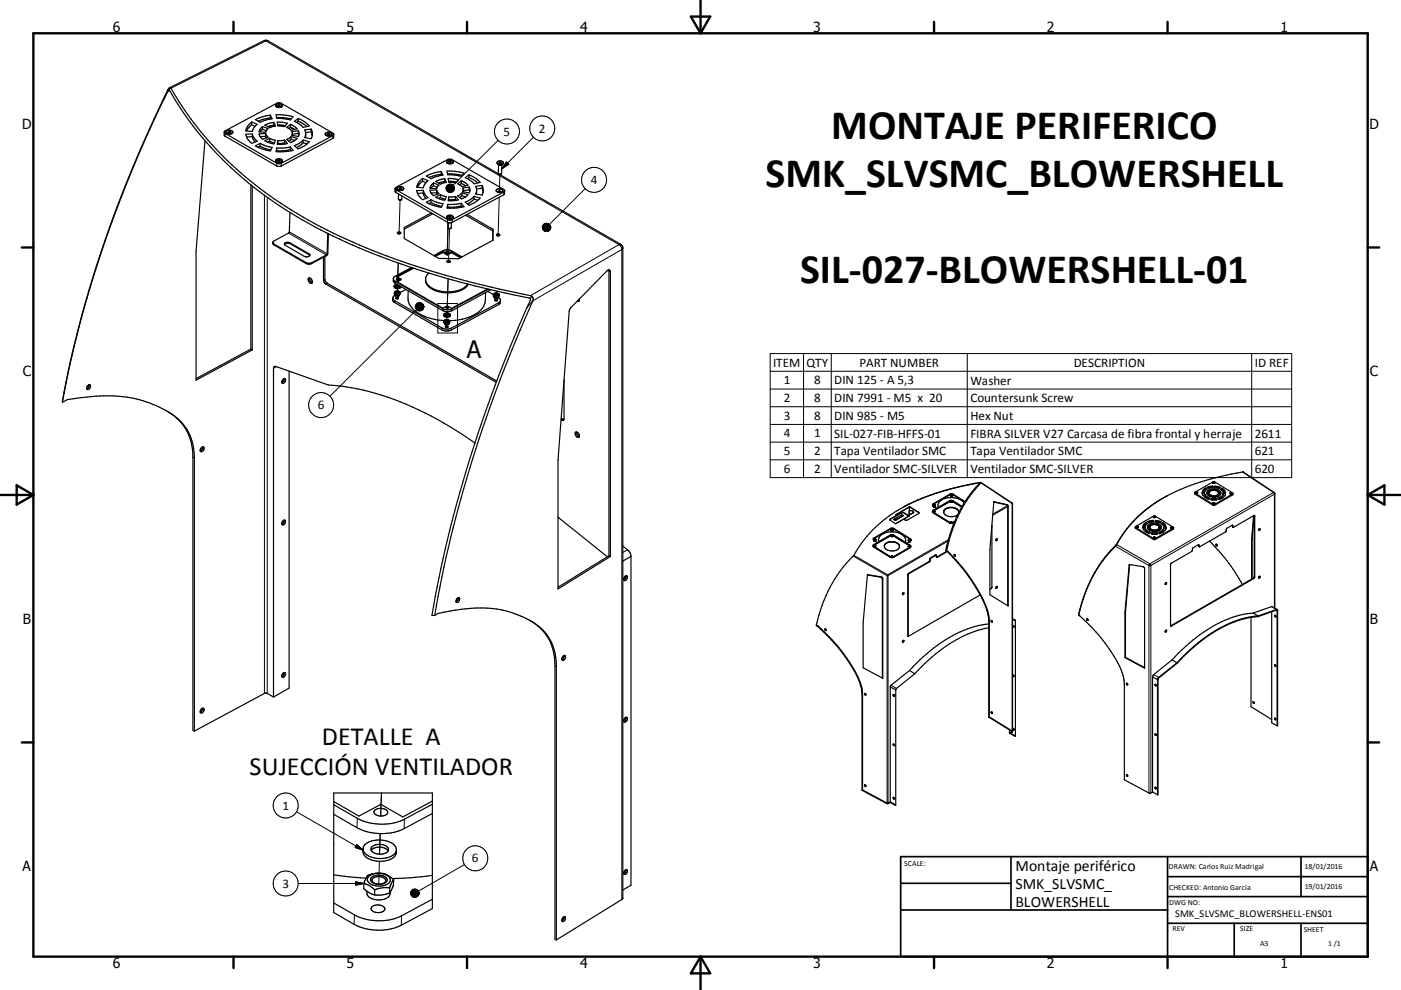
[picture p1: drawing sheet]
<svg xmlns="http://www.w3.org/2000/svg" width="420mm" height="297mm" viewBox="0 0 420 297" stroke-linecap="round" stroke-linejoin="round" font-family="sans-serif">
<defs><g id="words">
<g font-size="12.6">
<text x="249.2" y="41.7">MONTAJE PERIFERICO</text>
<text x="229.5" y="56">SMK_SLVSMC_BLOWERSHELL</text>
<text x="239.9" y="84.8">SIL-027-BLOWERSHELL-01</text>
</g>
<g font-size="7.9">
<text x="96.5" y="223.4">DETALLE A</text>
<text x="74.8" y="232.4">SUJECCIÓN VENTILADOR</text>
</g>
<text font-size="7.2" x="140" y="107.5">A</text>
<g font-size="4.7">
<text x="304.5" y="261.2">Montaje periférico</text>
<text x="304.5" y="266.6">SMK_SLVSMC_</text>
<text x="304.5" y="272">BLOWERSHELL</text>
</g>
<g font-size="4.2">
<text x="33.9" y="9.6">6</text>
<text x="103.9" y="9.6">5</text>
<text x="173.9" y="9.6">4</text>
<text x="243.8" y="9.6">3</text>
<text x="313.9" y="9.6">2</text>
<text x="383.9" y="9.6">1</text>
<text x="6.7" y="38.7">D</text>
<text x="410.5" y="38.7">D</text>
<text x="6.9" y="112.9">C</text>
<text x="410.7" y="112.9">C</text>
<text x="6.9" y="187.1">B</text>
<text x="410.7" y="187.1">B</text>
<text x="6.8" y="261.4">A</text>
<text x="410.7" y="261.4">A</text>
<text x="33.9" y="290.4">6</text>
<text x="103.9" y="290.4">5</text>
<text x="173.9" y="290.4">4</text>
<text x="243.8" y="290.4">3</text>
<text x="313.9" y="290.4">2</text>
<text x="383.9" y="290.4">1</text>
</g>
<g font-size="3.9">
<text x="151" y="40.7">5</text>
<text x="161.5" y="39.8">2</text>
<text x="177.1" y="55.2">4</text>
<text x="231.8" y="110">ITEM</text>
<text x="241.8" y="110">QTY</text>
<text x="257.6" y="110">PART NUMBER</text>
<text x="321.9" y="110">DESCRIPTION</text>
<text x="376.2" y="110">ID REF</text>
<text x="234.9" y="115.3">1</text>
<text x="244.1" y="115.3">8</text>
<text x="250.1" y="115.3">DIN 125 - A 5,3</text>
<text x="290.9" y="115.4">Washer</text>
<text x="95.2" y="122.9">6</text>
<text x="234.9" y="120.6">2</text>
<text x="234.9" y="126">3</text>
<text x="244.1" y="120.6">8</text>
<text x="244.1" y="126">8</text>
<text x="250.1" y="120.6">DIN 7991 - M5 x 20</text>
<text x="250.1" y="126">DIN 985 - M5</text>
<text x="290.9" y="120.7">Countersunk Screw</text>
<text x="290.9" y="125.9">Hex Nut</text>
<text x="234.9" y="131.2">4</text>
<text x="244.1" y="131.2">1</text>
<text x="250.1" y="131.3">SIL-027-FIB-HFFS-01</text>
<text x="290.9" y="131.3">FIBRA SILVER V27 Carcasa de fibra frontal y herraje</text>
<text x="376.2" y="131.3">2611</text>
<text x="234.9" y="136.6">5</text>
<text x="244.1" y="136.6">2</text>
<text x="250.1" y="136.7">Tapa Ventilador SMC</text>
<text x="290.9" y="136.7">Tapa Ventilador SMC</text>
<text x="376.2" y="136.6">621</text>
<text x="234.9" y="141.9">6</text>
<text x="244.1" y="141.9">2</text>
<text x="250.1" y="142">Ventilador SMC-SILVER</text>
<text x="290.9" y="142">Ventilador SMC-SILVER</text>
<text x="376.2" y="141.9">620</text>
<text x="84.7" y="242.9">1</text>
<text x="141.5" y="258.7">6</text>
<text x="84.7" y="266.3">3</text>
</g>
<text font-size="3.1" x="352.3" y="275">SMK_SLVSMC_BLOWERSHELL-ENS01</text>
<g font-size="2.4">
<text x="271.1" y="259.7">SCALE:</text>
<text x="350.4" y="260.8">DRAWN: Carlos Ruiz Madrigal</text>
<text x="391.1" y="260.6">18/01/2016</text>
<text x="350.5" y="267">CHECKED: Antonio Garcia</text>
<text x="391.2" y="266.7">19/01/2016</text>
<text x="350.5" y="271.4">DWG NO:</text>
<text x="351.5" y="279.3">REV</text>
<text x="371.9" y="279.4">SIZE</text>
<text x="390.9" y="279.6">SHEET</text>
<text x="377.8" y="283.9">A3</text>
<text x="398.2" y="283.8">1 /1</text>
</g>
</g></defs>
<g fill="none" stroke="#000" stroke-width=".3">
<path d="M79.2 12.2l.5 .1M79.7 12.3l-28.4 14.2M79.7 12.3l105.9 61.1M80.3 12.2l-.6 .1M50.4 26.9l-1.2 2.8M50.9 27.2l-.6 .3M51 26.3l-.3 .8M67.5 40v.9M79.3 58.6v149.4M80.1 59.2v148.8M82.9 48.9v.9M84.4 49l-.1 .8"/>
<path d="M99.8 40.7v.8M118.8 56.9v.9M134.6 59.9l-.1 .3M134.7 54.4v.3M134.8 52.1v.3M149.3 42.1l-13.4 13.5M149.7 59.1l-.4 11.5M149.9 52.3l-.2 5.4M151 57.6v.9M151.8 48.6l.7 .7-2.1 1.4zM159.9 41.2l-9.5 9.5M175.5 56.6l-10.8 10.7"/>
<path d="M82.1 73.2v.3M86.5 69.9l11.3 6.6v.2M86.7 69.6l11.4 6.5 .2-.1M87 72.9v.2M91.8 78.8v.2M92.6 76.1v.3M93.5 78.8v.3M119.4 78.9l-.2 5M119.9 60l-.3 10M134.2 65.9l-.1 .8M134.4 66.8l-.3 9.1M134.8 68.6l-.3 10"/>
<path d="M135.6 65.9v.8M185.6 73.4l-26.6 15.3M185.6 73.4l.5 .5 .3 1M186.2 73.3l-.6 .1M186.4 74.9l-26.6 15.3M186.4 74.9v195M186.7 74.4l-.3 .5M97.4 83.7l-.4 .3M98.1 85l-.4 .2M118.3 90.2v.6M118.5 84.4v.6M119.1 86.6v1.4"/>
<path d="M119.2 86v-.6v.8M124.9 92.9l-26 26M131.3 91.1h5.9v8.8h-5.9zM132.5 98.4v.6M132.7 92.6v.5M134 95.2l-.1 1.4M134 94.5v-1v1.2M134.4 83.6l-.3 8.9M135.3 98.5v.5M135.5 92.6v.6M148.8 87.3v1.3M149.5 90.9l-.1 .5"/>
<path d="M159.5 88.9l-.6 .7M159.8 90.1l-1.9 2.4M182.6 81.3l.4 .3M230.9 106.1h156.4v37.2h-156.4zM230.9 111.4h156.4M230.9 116.7h156.4M240.9 106.1v37.2M249.2 106.1v37.2M290 106.1v37.2M375.3 106.1v37.2M57.8 137.1l.5 .3M168.8 125.8l-.4 .2"/>
<path d="M230.9 122h156.4M230.9 127.3h156.4M230.9 132.6h156.4M230.9 138h156.4M267 155.7v.1M267 158.5v.2M267.3 159.2h.3M267.3 159.2h.1M268 158.6v.1M268.7 155.9l-.1 .1M270.3 153.8v.1M270.6 154.8v.1"/>
<path d="M270.9 153.8v.1M272.6 154.7l-4.1 2.4M272.8 152.1l-4.1 2.3M273.7 153.8v.1M275.4 153.6v.2M279.8 153.1v.1M279.8 151.1v.2M280.2 151.9v.1M280.2 151.9h-.3M284.7 150.2v.2M284.8 148.2v.2M285.1 148.9h.3"/>
<path d="M285.7 150.2v.2M285.8 148.3v.2M293.8 144.8v.1M294 144.7l-.2 .1M294.1 144.9l9.4 6.2M294.2 144.9l-.7 .3M298.1 150.6h-.1M301.9 151.4l-.2 .1M302 151.7l-4.4 2.5M302.3 152l-4.7 2.6M303.4 150.9l.1 .2M303.5 151.1v68.2"/>
<path d="M303.5 151.1l.1 .1M340.5 158.2v.3M351.7 158.5v.3M358.3 148v.2M363.7 151.3v.3M364.2 151.3v.3M369.5 157.9l.1 .1M369.5 157.7h.1M369.6 148.2v.3M372.5 141.6l9.3 6.2M376 154.7l.2 .1M381.8 147.8l-37.1 21.3"/>
<path d="M381.8 147.8l.3 .5M382 147.7l-.2 .1M382.1 148.3v34.1M382.1 148.3l-37.1 21.4M382.2 148.1l-.1 .2M382.2 148.1h.1M188.1 165l-1.4 .7M255.8 166.8l10.2 5.9M256 166.6l10.1 5.9M260.2 172.4l-.1 .1M262 163.4v.1M262 161.4v.2"/>
<path d="M262.1 162.2h.3M264.3 173.1l-.2 .1M264.7 173.6l-.2 .1M266 172.7v68.3M266.1 172.5l.1 68.5M266.1 172.5l-.1 .2M266.9 160.5v.2M267.9 160.5v.2M272.2 172.5h.1M272.4 172l.1 .1M272.5 162.4h.3M272.8 163.6v.2"/>
<path d="M272.9 161.6v.2M278.5 168.5l.1 .1M278.7 168.1l.2 .1M278.7 167.8l.2 .1M279 167.4h.1M280.4 166.5l.2 .1M280.9 167.1l.2 .1M284.2 162.3l-18.2 10.4M284.3 161.9l-18.2 10.6M286.6 168l-.1 .1M291.8 174.8l-.1 .1M334.4 163.9l10.1 5.8h.5"/>
<path d="M334.5 163.9l-.5 .2M334.7 163.5l-.1 .1M334.8 163.4l9.9 5.7M338.7 169.4l-.2 .2M344.7 169.1l-.2 .5v68.3M344.7 169.1l.3 .6M345 169.7v68.2M345.9 161.6v.3M346.4 161.6v.3M359.3 163.8l.2 .1M359.3 163.5l.2 .1M375.8 173.4l.1 .1"/>
<path d="M376 173l.2 .1M166.4 199.8l.4 .2M247.9 190.4l-.1 .1M253.5 196.9l-.1 .1M272.2 190.7l.1 .1M296.6 186.4l-.2 .1M351 187.7l.2 .1M381.2 182l1.5 .9M258.6 208.3l-.2 .1M267.2 205.6l1.6 .9M303.3 219.4v.2M345.9 202.4l1.5 .8"/>
<path d="M114.4 237.9l-.3 6.9M88.9 243.5l20 11.6M107 253.4l1.9 1.7-2.4-.8zM107.1 245.5l-.1 2.8M113.7 258.4l-.2 6.9M114 250.1l-.2 6.2M121.2 245.8v2.8M139.3 259.4l-13.9 7.9M89.4 265.1h19.7M106.3 274.5l-.1 2.8M106.6 264.6l2.5 .5-2.5 .5zM120.4 274.8l-.1 2.8"/>
<circle cx="152" cy="39.5" r="3.8"/>
<circle cx="162.6" cy="38.5" r="3.7"/>
<circle cx="178.1" cy="54" r="3.8"/>
<circle cx="96.3" cy="121.5" r="3.8"/>
<circle cx="85.7" cy="241.7" r="3.7"/>
<circle cx="142.5" cy="257.5" r="3.8"/>
<circle cx="85.7" cy="265.1" r="3.8"/>
</g>
<g fill="none" stroke="#000" stroke-width=".36">
<path d="M50.8 26.3l28.4-14.1 .9-.1 69.3 40M50.9 26.3l-.3 .2a360.2 360.2 0 0 0-31.9 93.7v.5M50.9 26.3h.2a105.4 105.4 0 0 0 41.4 39.8 217.3 217.3 0 0 0 59.4 21.1l7.2 1.5 .6 .5 .2 .6a400.1 400.1 0 0 0-29.6 94.8M67.2 39.6v1l.3 .3 15.4 8.9 .6 .1 .8-.1 15.5-8.3 .2-.3 .1-.9M67.4 39.3l15.5-8.3 .9-.2 16 9.1 .3 .5-.3 .3-16 8.4-.9-.2-15.4-8.9-.3-.3zM67.9 39.4a1.15 1.15 0 0 1 1.9 .3M67.9 39.4v.2M67.9 39.5l.1 .4M67.9 39.4a.79 .79 0 0 0 .4 .8 .79 .79 0 0 0 .8 0l.4-.1M68.6 39.4l-.1 .2 .2 .2M68.6 39.4v.3M68.9 39.7h.1"/>
<path d="M68.9 39.4l.2 .1-.4 .3M68.9 39.4v.3M68.9 39.7l-.2 .1M68.9 39.4h-.3M69.7 40l-.2 .1M69.7 39.5a1.04 1.04 0 0 1-.9 .6 1.04 1.04 0 0 1-.9-.5M69.8 39.8l-.2 .2M69.8 39.7l-.1 .3M74.7 37.3l.8-.7 1.6 .7-1 1-.4 1.1-2-.1 .2-.8zM75.4 37.4l1.1 .5M75.4 37.4l-1 1.1-.5 .8M75.5 36.6l-.1 .8"/>
<path d="M76.6 35.9l2.4-.9 2.1-.5 .5 1.1-2 .4-1.6 .7zM78.7 38.8l1.1 .4M78.7 38.8l-.7 .8M78.7 38l1.7 .6-.6 .6M78.7 38l-.7 .7-.3 .8 2 .2 .1-.5M78.7 38v.8M78.7 38.8l-.2 .2M79.4 37.5l2.7-.8 .5 1.1-1.8 .5zM81 35.4l.2 .3M81 35.4l-3.7 .9M81.1 34.5l-.1 .9M82.1 37.5l.1 .4"/>
<path d="M82.1 37.5l-1.9 .5M82.1 36.7v.8M82.2 37.7l-1.8 .4M82.7 31.5a1.08 1.08 0 0 1 1.9 .3M82.7 31.4l.1 .6M82.7 31.5l.1 .5M82.8 32a1.5 1.5 0 0 0 1.6 .1M82.8 34.4l3 .2 2.1 .4-.9 1-4.1-.5zM82.9 35.2l4.4 .5M83.1 36.6l3.1 .4-.9 1-2-.3zM83.2 37.5l2.4 .2M83.3 37.7l2.1 .2"/>
<path d="M83.4 31.5l.1 .3M83.4 31.5v.2M83.7 31.7l.1 .1M83.7 31.4l.3 .1-.1 .3h-.4M83.7 31.4v.3M83.7 31.7l-.2 .1M83.7 31.4l-.3 .1M84.6 31.5v.1M84.6 31.7a1.21 1.21 0 0 1-1.9 0M84.6 31.8l-.2 .3M86.9 38.3l1.4 .6M87.1 38.1l1.2 .7"/>
<path d="M87.1 38.1l-.5 .4M87.1 37.3l2 1.4-1.8 .4-.7-.6M87.1 37.3l-1.2 .9 .7 .3M87.1 37.3v.8M88.2 36.4l1.2-.9 1.7 .9 1.6 1.4-1.8 .4-1.1-1zM89.4 36.3l-.5 .4M89.4 36.3l2.6 1.7M89.4 35.5v.8M89.4 39.2l.2 .9-.2 .8-1.9-.3 .1-.4M89.4 39.2l-1.9 .3 .1 1.1M89.4 39.2v.9M93.3 39.5l-1.7 .3"/>
<path d="M93.3 39.5l.3 1.2M93.3 38.7l-1.9 .3 .3 1.1M93.3 38.7v.8M93.3 38.7l.3 1.3-.3 1.6-1.9-.3 .3-1.2M98.6 40l.2 .1-.4 .3M98.6 40v.3M98.6 40h-.3M61.4 42.2l-2.6 33.2v38.7l16.8-9.1M75.2 55.5v49.2M75.6 55.8v49.2M75.6 41l.9 1.6M75.6 41l-1.7 .1"/>
<path d="M75.7 40.2l-2 .1 .2 .8M75.7 40.2l.4 1.2 1 1-1.6 .6-1.1-1.1-.5-.8M75.7 40.2l-.1 .8M76.6 43.8l1.4-.8 1.1 .5 2.5 .7-.5 1.1-2.1-.5zM77.7 40.1h2l.7 1.1-1.7 .6-.7-.8zM78 43.8l3.2 1.2M78 43.8l-.7 .4M78 43v.8M79.6 40.9l.2 .5M79.6 40.9l-1.6 .1M79.7 40.1l-.1 .8M80.8 42.3l1.5 .6"/>
<path d="M80.8 42.3l-.6 .4M80.8 41.5l1.8 .6-.5 1.1-1.9-.5M80.8 41.5v.8M80.8 41.5l-1.4 .7 .8 .5M82.7 48.2a1.2 1.2 0 0 0 1.7 .4M82.7 48.3l.1 .2M82.7 48.1v.2M82.7 48a1.08 1.08 0 0 1 1.9 .3M82.7 48v.2M82.7 48v.1M82.9 45.2v.3M83 44.4l-.1 .8"/>
<path d="M83.3 43l-.1 .3M83.3 42.2v.8M83.4 48l-.1 .2 .3 .1M83.4 48v.2M83.7 48.3h.1M83.7 48.3h-.2M83.8 48l.1 .3h-.3M83.8 48l-.1 .3M83.8 48h-.4M84.6 48.1a1.04 1.04 0 0 1-.9 .6 1.04 1.04 0 0 1-1-.6M84.6 48.3l-.2 .3M85.3 42.9l-2 .1"/>
<path d="M85.3 42.9l.3 .3M85.3 42l-2 .2M85.3 42v.9M85.3 42l.9 1.1-3.1 .2 .2-1.1M85.9 41.8l1.4-.8 1.8 .5-2 1.3zM87 44.9l.3 .3M87 44.9l-4.1 .3M87 44.1l.9 1-2.1 .4h-3l.2-1.1M87 44.1v.8M87 44.1l-2 .3h-2M87.3 41.8l-.7 .6M87.3 41.8l1.1 .3"/>
<path d="M87.3 41v.8M88.2 43.7l1.6-.7 1.1-1 1.8 .5-1.1 1.1-2.2 1.1zM89.4 40.1l.2 .5M89.4 40.1l-1.8 .2M90.9 42.8l1.2 .4M90.9 42.8l-2 1.4M90.9 42v.8M91.7 40.2l-.1 1.1M97.5 40.3l.2 .3M97.5 40.2v.1M97.5 40.3l.3 .3M98.3 40l-.1 .2 .2 .2"/>
<path d="M98.3 40v.3M98.6 40.3h.1M98.6 40.3l-.2 .1M99.3 40.6l-.1 .1M99.3 40.6l-.5 .2-1.1-.2M99.4 40.1l.1 .1M99.4 40.1a1.18 1.18 0 0 0-1.9 .1M99.4 40.1a1.06 1.06 0 0 1-1.9 .1M99.4 40.2l-.1 .4M99.5 40.2l-.2 .4M118.5 56.5l-.1 .9 .4 .4 15.5 9M118.5 56.5l.3 .4 15.4 9 .6 .1 .8-.1 15.4-8.3 .3-.3"/>
<path d="M118.5 56.5l15.7-8.6 .8-.1 .6 .1 15.4 8.9 .3 .5M119.1 56.7a1.36 1.36 0 0 0 1.9 .1M119.1 56.5v.2M119.1 56.3v.4M119.1 56.3a1.07 1.07 0 0 0 1.8 .4M119.1 56.3a1.02 1.02 0 0 1 1-.4 1.02 1.02 0 0 1 .8 .8M119.5 58.2l.1 1.7M119.6 59.9l.6 .1M119.8 56.3l.1 .4M119.8 56.3v.3M120.1 56.6h.1M120.1 56.3l.3 .1-.5 .3"/>
<path d="M120.1 56.3v.3M120.1 56.6l-.2 .1M120.1 56.3h-.3M120.5 58.8v.9l-.3 .3M121 56.4v.4M121 56.7v.1M126.3 53.9l.4-.4 1.6 .7-.9 1-.5 1.1-2-.1 .5-1.2zM126.7 54.4l1 .4M126.7 54.4l-1.1 1-.5 .8M126.7 53.5v.9M126.9 57.9l.8 1.6M126.9 57.9l-1.7 .1"/>
<path d="M126.9 57.1l.5 1.2 .9 1-1.6 .6-1.5-1.9M126.9 57.1v.8M126.9 57.1l-2 .1 .3 .8M127.8 52.8l2.4-.9 2.1-.4 .5 1-1.9 .4-1.7 .7zM128.9 57.1l2-.1 .7 1.1-1.6 .6-.8-.8zM129.2 59.9v.9M130 55.7l1 .5M130 55.7l-.8 .8M130 54.9l-.8 .7-.3 .9 2 .1 .1-.4M130 54.9l1.6 .7-.6 .6M130 54.9v.8M130.6 59.2l1.5-.8 1.7 .6-.5 1.1z"/>
<path d="M130.9 57.8l.1 .5M130.9 57.8l-1.7 .1M130.9 57v.8M132 59.2l1.5 .6M132 59.2l-.5 .3M132.1 58.4l-.1 .8M132.3 52.3l.1 .3M132.3 52.3l-3.7 .9M132.3 51.5v.8M133.3 54.5l.2 .3M133.3 54.5l-1.8 .4M133.3 53.6l.5 1.1-.3 .1"/>
<path d="M133.3 53.6l-2.7 .8 1.5 .9 1.4-.5M133.3 53.6v.9M133.9 48.7a1.31 1.31 0 0 0 1.9 .1M133.9 48.6l.1 .1M134 48.4l-.1 .3M134 51.3l2.3 .1 2.8 .5-.8 1-4.1-.5zM134.1 52.1l4.4 .5M134.4 53.5l3 .4-.8 1-2.1-.2zM134.5 59.9v.3M134.5 54.4l2.3 .2M134.5 59.1v.8M134.6 48.4v.2l.2 .1"/>
<path d="M134.6 48.4v.2M135 48.6v.1M135 48.6l-.2 .1M135 48.3l.2 .2-.1 .2h-.3M135 48.3v.3M135 48.3l-.4 .1M135.8 48.4v.4M135.8 48.4a1.07 1.07 0 0 0-1.9 .2M135.8 48.6a1.23 1.23 0 0 1-1.8 0M136.6 59.8l-2.1 .1M136.6 59.8l.2 .3M136.6 58.9l-2.1 .2"/>
<path d="M136.6 58.9v.9M136.6 58.9l.8 1.1-3 .2 .1-1.1M137.2 58.8l1.3-.9 1.8 .5-.8 .7-1.2 .6zM138.3 55l1.3 .8M138.3 55l-.5 .4M138.3 54.2l2 1.4-1.8 .4-.7-.6M138.3 54.2l-1.1 .9 .6 .3M138.3 54.2v.8M138.5 58.7l-.7 .6M138.5 58.7l1.1 .4M138.5 57.9v.8M139.5 53.3l1.1-.9 2.2 1.2 1.2 1.1-1.9 .4-1.1-.9z"/>
<path d="M140.6 53.3l-.5 .3M140.6 53.3l2.7 1.6M140.6 52.4v.9M140.7 57l.1 .5M140.7 57l-1.8 .2M140.7 56.1l.2 .9-.2 .9-2-.4 .2-.4M140.7 56.1l-2 .3 .2 1.2M140.7 56.1v.9M142.1 59.7l1.2 .4M142.1 59.7l-2 1.5M142.1 58.9v.8M142.9 57.1l-.1 1.1"/>
<path d="M144.5 56.5l-1.6 .2M144.5 56.5l.3 1.1M144.5 55.7l-1.9 .2 .3 .8M144.5 55.7v.8M144.5 55.7l.4 1.2-.4 1.6-1.9-.3 .3-1.5M149 56.8a.97 .97 0 0 1 1-.2 .97 .97 0 0 1 .6 .8 1.16 1.16 0 0 1-1.8-.3zM149 48.8a1.2 1.2 0 0 0 1.9 .2M149 48.8a1.03 1.03 0 0 1 1-.5 1.03 1.03 0 0 1 .9 .7M149 48.8l.3 .5M149.2 57.7a.51 .51 0 0 1 .5-.4 .51 .51 0 0 1 .5 .4M149.3 49.3l.6 .3 .8-.3M149.3 49.3l.5 .2 .9-.2"/>
<path d="M149.5 49.4v2.8M149.5 52.2h.1M149.6 52.2l.2 .1M149.7 52.3l36.5 21 .5 1.1v195.1l-19.9 12.5M149.7 48.6l-.1 .2 .3 .2M149.7 48.6v.3M149.8 52.3h.2M150.1 48.9h.1M150.1 48.9l-.2 .1M150.1 48.6l.2 .1-.4 .3M150.1 48.6v.3M150.1 48.6h-.4"/>
<path d="M150.3 52.2l-.3 .1M150.3 52.2l-.4 .1M150.5 49.4l-.2 2.8M150.9 48.8v.2M150.9 49l-.2 .3M151.3 57.2l-.1 1-.2 .3-15.6 8.3M85.3 73.3a1.38 1.38 0 0 1 1.7-.2l5.9 3.6M85.4 72.9l1.4-.1 5.8 3.3a.54 .54 0 0 1 .2 .8 .54 .54 0 0 1-.7 .2l-.9-.2-5.6-3.3-.4-.3zM86.9 63.7l-.3 6.2-4.5 2.4a.67 .67 0 0 0 0 1.2l9.7 5.5 1.2 .2 4.8-2.5 .4-.4 .3-6.2M97 77.2v7l.7 1 51.1 29.5M97.4 77v6.7l.5 1.2 51 29.4M98.3 70l-.3 6.3-5 2.7-1.2-.2-9.8-5.7-.2-.3"/>
<path d="M119.4 70.1l-.2-.1a.39 .39 0 0 1 .4-.4 .39 .39 0 0 1 .4 .5h-.2M119.4 70.1h.4M119.4 70.1h.5M127.8 60.7l1.4-.8 1.7 .8 1.9 .4-.5 1.1-2.1-.5zM129.2 60.8l3.2 1.1M129.2 60.8l-.6 .3M129.3 63.9l-8.1 4.4v3.3l10.3 5.9 6 .1 10.3-5.5v-3.3M129.8 64.1l-8.6 4.6M130.1 76.7l2.6-1.4a3.2 3.2 0 0 1 2.8 0l3 1.8M130.4 76.8l2.4-1.2 1.3 .7 1.3-.7 2.8 1.6M132.8 75.4l-2.6 1.4M132.8 75.4l1.3 .8"/>
<path d="M132.8 75.4v.3M132.8 75.7l1.3 .8M132.8 75.7l-2.3 1.2M133.8 75.5a.34 .34 0 0 1 .4-.1 .34 .34 0 0 1 .2 .5 .34 .34 0 0 1-.5 .1 .34 .34 0 0 1-.1-.5zM133.9 65.3l.2 .2M133.9 65v.3M133.9 65.1a1.14 1.14 0 0 0 1.9 0M133.9 65l.1 .3M134 65.3l.1 .2M134 78.3a.44 .44 0 0 1 .6-.2 .44 .44 0 0 1 .3 .5 .47 .47 0 0 1-.6 .2 .47 .47 0 0 1-.3-.5zM134.1 76.2v.3M134.2 62.1l-.1 .3"/>
<path d="M134.2 61.3v.8M134.3 62.2h.4M134.3 66.8h1.1M134.4 66.8l-.1 1.5 .2 .2M134.4 68.5h.1M134.7 64.9l-.1 .3M135 64.9v.3M135 65.2h.1M135 64.9l.2 .1-.1 .2-.3 .1-.2-.2 .1-.2M135 65.2h-.2M135 64.9h-.3M135.2 68.5h-.7"/>
<path d="M135.3 66.8l-.1 1.7M135.4 75.4l-1.3 .8M135.4 75.4l3 1.8M135.4 75.4v.4M135.4 75.8l-1.3 .7M135.4 75.8l2.6 1.5M135.7 65.5a1.51 1.51 0 0 1-1.6 0M135.8 64.9l-.1 .6M135.8 65a1.2 1.2 0 0 0-1.9 0M135.8 65l-.1 .5M138.2 61.8l-1.9 .3h-2.1M138.2 61.8l.3 .4"/>
<path d="M138.3 61l.8 1-2.1 .4h-3l.2-1.1M138.3 61l-.1 .8M138.3 61l-4.1 .3M139.5 60.6l1.5-.7 1.1-1 1.9 .5-1.7 1.4-1.7 .8zM139.6 64.6l8.2 4.7M140 64.3l7.8 4.5M147.8 69.3v2.8M147.8 68.8v.5M148.9 70.3a.44 .44 0 0 1 .5-.2 .44 .44 0 0 1 .3 .6h-.6zM149.1 70.7h.4M92.5 83.5a.88 .88 0 0 1 1 .4 .88 .88 0 0 1-.2 1.1 1.21 1.21 0 0 1-.8-1.5zM92.8 83.4v.1a1.26 1.26 0 0 0 .8 1.3"/>
<path d="M117.8 89.4v.7l.3 .6 14.4 8.3a3.4 3.4 0 0 0 2.8 0l14.1-7.6 .6-.6 .1-.7M117.9 83.6v.8l.6 .6 14.2 8.1a3.3 3.3 0 0 0 2.8 .1l11.7-6.3M118.2 85.8a1.19 1.19 0 0 0 2 .1M118.2 85.9a1.08 1.08 0 0 0 .9 .7 1.08 1.08 0 0 0 1.1-.6M118.2 87.9v.3l.7 .4M118.2 87.9l.7 .4M118.4 88.4v.2M118.4 88.6a.85 .85 0 0 0-.6 .8 .85 .85 0 0 0 .5 .8l14.2 8.2a3.2 3.2 0 0 0 2.8 .1l14.2-7.6a.82 .82 0 0 0 .6-.8 .82 .82 0 0 0-.6-.8M118.7 86l.5-.2 .5 .2M118.7 85.8a.54 .54 0 0 1 .5-.2 .54 .54 0 0 1 .4 .4l-.1 .1a.55 .55 0 0 1-.8-.3zM118.7 89.4l.1-.1a.34 .34 0 0 1 .4-.1 .34 .34 0 0 1 .1 .4h-.5zM118.7 87.8a.41 .41 0 0 1 .4-.3 .41 .41 0 0 1 .4 .3"/>
<path d="M118.7 87.8l.1 .1M118.8 87.9l.4 .1M118.9 88.3v.3M118.9 83.5a.34 .34 0 0 1 .5-.1 .34 .34 0 0 1 .1 .4 .34 .34 0 0 1-.4 .1 .34 .34 0 0 1-.2-.4zM119.1 85.3l-.7 .2-.2 .3M119.5 87.9l-.3 .1M119.5 87.4a.56 .56 0 0 0-.7-.1 .56 .56 0 0 0-.3 .6 .72 .72 0 0 0 1.3-.3l-.1-.1M119.5 87.8v.1M119.5 87.4l.2 .1M119.5 87.4a.89 .89 0 0 0-1.3 .5M119.6 87.8a.43 .43 0 0 0-.5-.4 .43 .43 0 0 0-.4 .5M119.7 87.5l.3 .2"/>
<path d="M119.7 88.5l-.8 .1M119.8 88.5v.1M119.8 88.6a.83 .83 0 0 1-1.4 0M119.8 88.2l-.9 .1M119.8 88.2l-.1 .3M120 87.7l-.3 .8M120 87.7l-.2 .5M120.1 83.7l-1.3 .7 14 8.1 1.3-.8 1.3 .8 10.8-5.8M120.1 83.7h.1M120.2 83.7l-1.3 .8M120.2 83.7v.3l-1.1 .6M121.7 86.8l-1.7 1"/>
<path d="M122.4 87.2l-.1 2.2a6.5 6.5 0 0 0 4.9 5.5 18.6 18.6 0 0 0 6 1.3M123.4 80.3l-4.9 2.6a.82 .82 0 0 0-.6 .7 .82 .82 0 0 0 .6 .8l14.2 8.2a3.1 3.1 0 0 0 2.8 0l11-5.8M123.6 80.3l-4.8 2.6 1.3 .8M123.8 80.4l-4.9 2.6M124 80.5l-4.9 2.6M127.6 83.8a3.7 3.7 0 0 0 3 3.5 9.5 9.5 0 0 0 9.4-1.4l.4-.7M128.6 81.9a2.59 2.59 0 0 0-.9 2.6 2.59 2.59 0 0 0 1.8 1.9 9.8 9.8 0 0 0 10.2-.5l.5-.7M133 94.4a1.08 1.08 0 0 0 .9 .8 1.08 1.08 0 0 0 1.1-.6M133.1 96.5l.1 .5M133.1 96.5l.6 .4M133.2 94.1a1.4 1.4 0 0 1 1.8 .3 1.03 1.03 0 0 1-1 .6 1.03 1.03 0 0 1-.9-.7zM133.2 96.2l-.1 .3"/>
<path d="M133.2 97l.5 .2M133.5 94.5l.5-.2 .5 .2M133.6 96.4a.43 .43 0 0 1 .4-.4 .43 .43 0 0 1 .4 .4l-.4 .2M133.6 96.4l.1-.3h.4l.3 .3-.4 .2M133.6 96.4l.3 .2M133.6 96.4v.1M133.6 97.9a.34 .34 0 0 1 .4-.1 .34 .34 0 0 1 .2 .4 .34 .34 0 0 1-.5 .1 .34 .34 0 0 1-.1-.4zM133.6 94.3a.46 .46 0 0 1 .6-.2 .46 .46 0 0 1 .2 .6 .48 .48 0 0 1-.6 .1 .48 .48 0 0 1-.2-.5zM133.7 96.5l.3 .1M133.7 96.9v.3M133.8 92.1a.38 .38 0 0 1 .4-.1 .38 .38 0 0 1 .3 .3 .38 .38 0 0 1-.5 .2 .38 .38 0 0 1-.2-.4zM133.8 95.9h.6"/>
<path d="M133.8 95.9l-.6 .3M133.8 95.9a.42 .42 0 0 0-.5 .4 .42 .42 0 0 0 .6 .4 .42 .42 0 0 0 .6-.1 .42 .42 0 0 0-.1-.6M134 95.9l.4 .1M134.4 95.9l.5 .4M134.6 96.8a.68 .68 0 0 1-.6 .7 .68 .68 0 0 1-.7-.5M134.6 96.8l-.9 .1M134.9 96.3a.83 .83 0 0 1-1.2 .9M134.9 96.3l-.3 .5M135 94.5v.1M145.6 87.8l-.1 2.3a6.6 6.6 0 0 1-5.4 5.2l-2.9 .7-2.4 .2M146.3 87.4l1.7 1M147.9 88.5v.4l.7 .3"/>
<path d="M147.9 88.5l.7 .4M148.1 89a.76 .76 0 0 0 .6 .6 .76 .76 0 0 0 .7-.3M148.4 88.4l-.1-.1a.6 .6 0 0 1 1 0v.1M148.4 88.4l.8 .1M148.4 89.9a.33 .33 0 0 1 .5-.1 .33 .33 0 0 1 .1 .4 .34 .34 0 0 1-.4 .1 .34 .34 0 0 1-.2-.4zM148.4 88.4a.41 .41 0 0 1 .4-.3 .41 .41 0 0 1 .4 .3M148.4 88.4l.4 .2M148.6 88.9v.3M148.6 87.9l.6 .1M148.6 87.9l-.5 .1-.2 .5M148.7 87.9a.38 .38 0 0 0-.6 .4 .38 .38 0 0 0 .5 .4 .51 .51 0 0 0 .6 0 .51 .51 0 0 0 .2-.6M148.7 87.9l.5 .1"/>
<path d="M149.1 88.5l-.2 .1M149.2 88.4l-.1 .1M149.2 88l.2 .1M149.4 88.1l.3 .2M149.4 89.3h.1M149.4 89.1l-.8 .1M149.5 89.1l-.1 .2M149.5 88.8l-.9 .1M149.5 88.8l-.1 .3M149.7 88.3l-.3 .8M149.7 88.3l-.2 .5M173.4 90l.3 .1"/>
<path d="M173.7 89.7a.44 .44 0 0 1-.1 .6 .44 .44 0 0 1-.5 0M181.9 81.3a.56 .56 0 0 1 .6-.3 .56 .56 0 0 1 .5 .4v85.6l-15.7 9.7v-38.7l3.4-44.8 .4-.8zM182.5 81l.1 85.7M26.7 115.4a1.1 1.1 0 0 1-.7 1.2M26.8 115.4a1.09 1.09 0 0 0-.8 1.2M26.8 115.4a.72 .72 0 0 1 .2 1 .72 .72 0 0 1-1 .2M75.2 104.7l.4 .3M75.2 104.7l-16.4 8.9M82 110.5l.2-.5 .5-.1 15.7 5.6a80.5 80.5 0 0 1 36.5 12.5l7.5 4.9M82 110.5v98.6M82.8 110l-.8 .5M84.8 113.9a.48 .48 0 0 1 .8-.2 .48 .48 0 0 1-.1 .8 .5 .5 0 0 1-.4 .5 .5 .5 0 0 1-.6-.4z"/>
<path d="M85.2 113.6l-.2 .7-.5 .5M86.7 111.4v95l-4.7 2.7M169.1 114l-.1 11.9M18.7 120.7a354.7 354.7 0 0 1 31.9-93.6h.1a107.1 107.1 0 0 0 43.6 40.9 228.8 228.8 0 0 0 59.6 20.4l4.8 1 .3 .5a396.4 396.4 0 0 0-29.5 94.7h.8M18.7 120.7l1.5-.8a52.3 52.3 0 0 1 18.8-.6 30.2 30.2 0 0 1 15.3 7.3 15.2 15.2 0 0 1 4 10.8v81.9M49.9 123.2a15 15 0 0 1 7.9 13.9v82l.5 .2M60.8 134.1a1.06 1.06 0 0 1-.8 1.2M60.8 134.1l-.6 .5-.2 .7M60.8 134.1a.77 .77 0 0 1 .3 .9 .77 .77 0 0 1-.9 .5l-.2-.2M168.2 125.9l.5 .2 .3-.2M168.2 125.5l.9 .4M172.9 129.6a1.28 1.28 0 0 0 .8 1.4"/>
<path d="M172.9 129.6a1.28 1.28 0 0 1 .8 1.4M172.9 129.6a.74 .74 0 0 0-.5 .7 .74 .74 0 0 0 .5 .7l.4 .2 .4-.2M84.8 156.3a.47 .47 0 0 1 .7-.2 .47 .47 0 0 1 0 .8 .5 .5 0 0 1-.4 .6 .5 .5 0 0 1-.6-.4zM85.2 156l-.3 .9-.4 .3M167.3 155.1l14.8 11.9M267.1 158.9l.1 .1M267.1 158.9h.1M267.2 159v.1M267.2 158.8l-.1 .1M267.2 159.1l.1 .2M267.2 158.7l.6 .1M267.2 158.7l-.1 .2"/>
<path d="M267.3 159h-.1M267.3 159.2v.1M267.3 159l.4 .1v.2M267.3 159.2h.1M267.3 159l-.1 .1M267.3 158.7l.4 .1M267.3 158.7l-.1 .1M267.4 159.1h-.2M267.4 159.1l.3 .1M267.4 158.8l-.2 .1M267.4 159.1l.2 .1M267.4 159.1l-.1 .1"/>
<path d="M267.4 158.9h.3M267.4 158.9l-.1 .1M267.4 158.8v.1M267.5 158.7l.3 .2M267.6 159.2l-.3 .1M267.6 159.3h-.3M267.6 159.2v.1M267.7 158.8v.1M267.7 158.9v.1M267.7 158.9h.1M267.7 159.1h.1M267.7 158.9l.1 .1"/>
<path d="M267.8 159v.1M267.8 159.1l-.1 .1M267.8 158.8v.1M267.8 158.9l-.1 .1M267.8 158.9h.1M268 155.8l.7 .1M268.6 155.4v.5M270.6 154.8l-1.9 1.1M270.7 154.7l-2.1 1.3-.6-.2M270.7 154.7l-.5-.2-2.2 1.3M270.7 154.7v.1M270.7 154.7h.1"/>
<path d="M271.9 151.6a36.7 36.7 0 0 0-15.9 15.1M272.5 151.2l-1.6 .9M272.6 154.8l-4 2.3-1.8-1.2M272.6 154.8l-2-1-3.7 2.1M272.6 154.7v.1M272.6 152.1l-.1 2.6-1.9-1-3.8 2.2M272.6 152.1l2.9 1.7M272.6 152.1l-3.9 2.3-.1 .3M272.6 153.3h.1a.86 .86 0 0 1 1.2 .3M272.7 152.2l-.1 2.5M272.7 152.2h.1M272.7 152.1v.1"/>
<path d="M272.7 152.1h.1M272.8 152.1l2.6 1.7M273.9 153.6l-.2 .3M273.9 153.6l-1.3 .9M275.4 153.8v.3l-3.5 2-1-.3M277.7 149l-5.2 2.2M279.6 153.5l5.1 3.4M279.7 151.8l.2 .1M279.7 151.6l.1 .1M279.8 151.8l.1 .3M279.8 151.4l.6 .2M279.8 151.4l-.1 .2"/>
<path d="M279.8 152h.1M279.9 153.8l4.9 3.1M279.9 153.3l.4 .3M279.9 151.7h-.1M279.9 153.5v.1M279.9 152h.3M279.9 153.5l.3 .1zM279.9 153.8l4.9 3 .4-.3M279.9 153.8h.1M279.9 153.2v.1M279.9 153.2l.5 .3M279.9 152.1h.3"/>
<path d="M279.9 152v.1M279.9 152.1h.1M279.9 151.7h.1M280 153.2l.4 .3M280 153.8l4.8 2.9M280 152h-.1M280 152l.2 .1M280 151.6l-.2 .2M280 151.6l.2 .1M280 151.5h.1M280 151.5l-.2 .1M280 151.5v.1"/>
<path d="M280.1 151.5l.2 .1M280.1 151.4l.2 .1M280.1 151.4l-.3 .1M280.1 151.7h-.2M280.2 152.1l.6 .4M280.2 151.8v.1M280.2 151.8l-.3 .1M280.2 152.1h.1M280.2 151.8h-.3M280.2 151.8l.1 .1M280.2 151.9v.1M280.2 151.7h.1"/>
<path d="M280.2 151.7l.1 .1M280.2 152v.1M280.3 151.8v.2M280.3 151.6v.1M280.3 151.7l.1 .1M280.3 151.6h.1M280.3 153.6l-.4 .2M280.3 151.9l-.1 .2M280.3 151.7v.1M280.3 151.5l.1 .1M280.3 151.6l.1 .1M280.4 153.5l-.1 .1"/>
<path d="M280.4 153.5l-.5 .3M280.4 153.5h.1M280.4 151.8h.1M280.4 151.8l-.1 .1M280.4 151.6v.1M280.4 151.6v.2M280.4 151.7h.1M282.9 153.5a2.65 2.65 0 0 0 4 1.1l.2-.2M283.1 153.1l-.2 .5M283.1 153.1l-.2 .4M283.2 152.9a2.88 2.88 0 0 1 4.3 .5v.3a2.66 2.66 0 0 0-4-.9l-.4 .3zM284.7 150.4l.9-.1 2.8 1.8"/>
<path d="M284.7 150.4l-4.9 2.8-.2 .3M284.8 150.5l-4.9 2.8M284.8 150.5l.4 .2 .5-.2 2.6 1.6M284.8 156.7v.2M284.9 148.6l.1 .1M284.9 148.6h.1M285 148.7v.2M285 148.9l.1 .1M285.1 148.8l-.1 .1M285.1 148.8h.3M285.1 148.9v.2M285.1 149.1h.1"/>
<path d="M285.1 156.7l.2 .1zM285.1 150.5l.2 .1zM285.1 149v.1M285.1 149.1h.3M285.1 148.9h.3M285.1 148.9v.1M285.2 149h.2M285.2 148.5v.1M285.2 148.6l.2 .1M285.2 148.6l-.2 .1M285.2 148.5l.3 .1M285.2 148.5l-.2 .2"/>
<path d="M285.2 156.6l.5 .3M285.2 156.6l-.4 .3M285.2 156.5l.5 .3 .5-.3M285.2 156.5v.1M285.2 156.5l-.4 .2M285.2 156.5l.5 .2M285.3 148.4l.3 .3M285.3 148.4l-.4 .2M285.3 148.4l.2 .1M285.3 148.4l-.3 .1M285.3 156.8h.1M285.3 149.1h.1"/>
<path d="M285.4 148.9v.1M285.4 148.9h-.3M285.4 148.9h.1M285.4 148.7v.3M285.4 148.7l-.4 .1M285.4 148.7h.1M285.4 148.9v.2M285.4 148.8h.2M285.5 148.6v.1M285.5 148.7h.1M285.5 148.5l.1 .1M285.5 148.7v.1"/>
<path d="M285.5 148.6l.1 .2M285.5 148.8h.1M285.6 148.6v.1M285.6 148.7h.1M285.7 156.7v.2M286.1 156.7l-.7 .3-.7-.1M286.2 156.6l-.5 .3M286.2 156.4l-.5 .3M288.4 151.9l-2.7-1.7-.7-.1-5.3 3-.1 .4M289.1 150.9a5.4 5.4 0 0 0-7.6-.2l-.3 1.6M289.2 150.6l-3.9-2.3-5.5 3-.2 .3M289.3 150.5l-3.5-2.2-.7-.2-5.3 3-.2 .3 .1 .4"/>
<path d="M293.9 144.9a38.7 38.7 0 0 0-10.4 20.3M293.9 144.9a77 77 0 0 0-21.4 6.4M293.9 144.9h.1M294.1 144.7a41.3 41.3 0 0 0-10.3 20.5M294.1 144.7l-7.8 1.6-7.2 2.2M294.1 144.8l9.5 6.3v68.4l-.7 .4 1.5 .9M297.4 157.8v18.5l-.6 .5M297.9 150.6l4 .8 .4 .6v29.8l-5.5-3.4v-13.5zM298 150.6l3.7 .9 .4 .5v29.7M340.4 158.1l5.7-3.3 5.8 3.5M340.4 158.1l.1 .4 5.5 3.4 5.7-3.1 .2-.5M340.4 158.1l5.6 3.5 5.9-3.3"/>
<path d="M340.6 158.1l.4-.2 .3 .2M340.6 158.1v.1M340.6 158.2h.7M340.6 158.1l.1 .1M340.6 158v.1M340.8 158.1h.2M340.9 158l.1 .1M340.9 158l-.1 .1M340.9 158.1h.1M340.9 158v.1M341.2 158.2v.1M341.3 158.1l-.6 .1"/>
<path d="M341.3 158.1l-.1 .1M341.3 158.1v.1M342.6 157.9l.7 .1 .3 .9-.6 .1zM342.6 158.2l.7 .1M343.1 157.1l.5-.4 .5 .3-.7 .7-.7-.1zM343.3 159.3l.5-.2 1.1 .6-.3 .4zM343.3 158.1l.1 .8M343.6 156.7v.3M343.6 157l.3 .1M343.6 157l-.7 .6M343.8 159.4l-.3 .1M343.8 159.1v.3"/>
<path d="M343.8 159.4l1 .5M344 158.3l.7 .1M344.1 156.4l1.7-.3 .1 .4-1.4 .3zM344.3 157.5l.3-.2 .5 .3-.3 .4-.7-.2zM344.4 158.9l.6-.2 .5 .3-.3 .3zM344.6 157.3v.3M344.6 157.6l.3 .1M344.6 157.6l-.3 .3M344.7 158.2l.1 .3-.6 .2-.2-.7 .7 .1v.5M345 158.7v.2M345 158.9l.3 .3M345 158.9l-.4 .2"/>
<path d="M345.4 159.8l-.2 .4 .9 .1h.9l-.2-.5M345.4 159.8h1.4M345.4 159.8v.3M345.8 159l-.2 .4 .5 .1 .6-.1-.2-.4M345.8 159h.7M345.8 159v.3M345.8 159.3h.7M345.8 159.3l-.1 .1M345.8 155.1v.1M345.8 155v.1M345.8 156.1v.3M345.8 156.4v.1"/>
<path d="M345.8 156.4l-1.5 .2M345.8 155.2l.6 .1M345.8 155h.6M345.9 157l-1 .2 .4 .3 .7-.1M345.9 157l.1 .4M345.9 157v.2M345.9 157.2l.1 .2M345.9 157.2l-.8 .2M345.9 157.3l-.7 .1M346.1 155l.1 .1h-.2M346.1 155l-.1 .1M346.1 155.1h.1"/>
<path d="M346.1 155v.1M346.3 157.2l.8 .2M346.3 157.2v.2M346.3 157.3l.7 .1M346.3 157l1 .2-.4 .3-.7-.1zM346.3 157v.2M346.4 150.9a35.9 35.9 0 0 0-12 12.8 39.4 39.4 0 0 0-11 20.9M346.4 150.9a35.2 35.2 0 0 0-11.6 12.6M346.4 156.1v.3M346.4 156.1v.4M346.4 156.4v.1M346.4 156.1l1.7 .4-.4 .4-1.3-.4"/>
<path d="M346.4 156.4l1.5 .3M346.4 155v.1M346.4 155l.1 .1M346.4 155.2l-.1 .1M346.4 155.1l-.6 .1M346.4 155.1v.1M346.5 159.3v.1M346.5 155.1l-.1 .1M346.5 159v.3M346.7 159l.6-.3 .5 .3-.8 .4zM346.8 159.8v.3M347.1 157.6l.5-.2 .5 .5-.6 .1z"/>
<path d="M347.2 159l-.3 .2M347.2 159l.4 .1M347.3 158.7l-.1 .3M347.3 159.7l1.1-.5 .6 .3-1.4 .6zM347.5 158.5l-.1 .1 .6 .2 .2-.3M347.5 158.3v.2M347.6 157.6l.2 .2M347.6 157.4v.2M347.6 157.6l.4 .3M347.6 157.6l-.3 .2M348.1 157.1l.5-.3 .9 .9-.7 .1zM348.2 158.4l-.7 .1"/>
<path d="M348.2 158.1l-.7 .1v.4M348.2 158.1v.4M348.2 158.1v.3M348.4 159.5l.3 .1M348.4 159.5l-.9 .5M348.4 159.2v.3M348.6 157.1l-.3 .1M348.6 157.1l.7 .7M348.6 156.8v.3M348.9 158.3l-.1 .7M349.5 148.9l-3.1 2M349.6 158.4h-.7"/>
<path d="M349.6 158.4v.1M349.6 158.1l-.3 1.1-.7-.2 .3-.7M349.6 158.1h-.7v.2M349.6 158.1v.3M351 158.4l.1 .1M351 158.3h.1M351 158.2l.5-.1 .2 .2M351 158.2v.2M351 158.2v.1M351.3 158.2h.1M351.3 158.3h.1M351.3 158.2v.1"/>
<path d="M351.4 158.2l-.1 .1M351.6 158.3l-.5 .1M351.7 158.3l-.6 .2M358.2 147.8l.1 .4 5.6 3.4 5.7-3.1 .1-.5M358.2 147.8l5.7 3.6 5.8-3.4M358.2 147.8l5.9-3.3 5.6 3.5M358.4 147.9l.1 .1M358.4 147.7v.2M358.4 147.8v.1M358.4 147.8h.1M358.4 147.7l.5-.1 .2 .2M358.4 147.7v.1"/>
<path d="M358.5 148h.5M358.5 147.9l.4 .1M358.7 147.7l-.1 .1M358.7 147.7v.1M358.7 147.7h.1M358.8 147.7l-.2 .1M358.8 147.7v.1M359.1 147.8l-.1 .2M359.1 147.8l-.2 .2M360.4 147.9l.3 .8 .7-.1-.3-.7M360.4 148v-.3h.7l.1 .9M360.4 148h.7"/>
<path d="M360.9 146.8l.6-.4 .4 .3-.7 .7-.7-.1zM361 149.1l.6-.3 1.2 .6-.4 .4zM361.5 146.4v.3M361.5 146.7l.2 .1M361.5 146.7l-.8 .7M361.6 149.1l-.3 .2M361.6 148.8v.3M361.6 149.1l1 .5M361.8 148.1h.7M362.1 147.3l.3-.3 .5 .3-.3 .4-.7-.1zM362.2 148.6l.6-.2 .5 .3-.3 .4zM362.2 147.4l-.1 .2"/>
<path d="M362.4 147.3l.3 .2M362.4 147.3l-.2 .1M362.4 147v.3M362.5 148l.1 .1M362.6 148.1v.2l-.6 .1-.2-.6h.7v.5M362.7 146.9l1-.2 .1 .4-.7 .1zM362.8 148.4v.3M362.8 148.7l.4 .2M362.8 148.7l-.4 .1M363.2 149.8h1.4M363.2 149.8l-.1 .1M363.2 149.5l-.2 .4 .9 .1h.9l-.1-.4"/>
<path d="M363.2 149.5l1.5 .1M363.2 149.5v.3M363.2 147l-.2 .1M363.2 147.1h-.2M363.6 148.7h.7M363.6 148.7v.3M363.6 149h.7M363.6 148.7l-.2 .4 .5 .1h.6l-.2-.5M363.6 149l-.1 .2M363.6 151l.2 .2M363.6 144.8a.37 .37 0 0 0 .3 .2 .37 .37 0 0 0 .4-.2M363.6 151a.37 .37 0 0 1 .3-.2 .37 .37 0 0 1 .4 .2"/>
<path d="M363.6 144.8a.37 .37 0 0 1 .3-.2 .37 .37 0 0 1 .4 .2M363.6 144.8l.2 .2 .4-.2M363.6 151l.1 .1M363.6 146.1v.2M363.6 145.8v.3M363.6 145.8l-1.7 .4 .4 .3 1.4-.2M363.6 145.8l.1 .5M363.6 146.1l-1.5 .3M363.7 146.7v.2M363.7 146.9l.1 .2M363.7 146.9l-.5 .1M363.7 147l-.5 .1"/>
<path d="M363.8 144.8h.2zM363.9 144.7l.1 .1M363.9 150.9v.1M363.9 150.9v.2M363.9 151v.1M363.9 151l.1 .1M364.1 146.7l1 .2-.4 .4-.7-.2M364.1 146.7v.3M364.1 147l.8 .1M364.1 146.7l-.1 .4M364.1 147v.1M364.1 147l.8 .2"/>
<path d="M364.2 145.9v.4M364.2 146.1v.2M364.2 145.9v.2M364.2 145.9l1.7 .4-.4 .3-1.3-.3M364.2 146.1l1.5 .3M364.2 151l-.4 .2M364.3 149v.2M364.3 151l-.5 .2M364.3 148.7v.3M364.5 148.7l.6-.3 .5 .3-.8 .4zM364.6 149.8l.1 .2M364.7 149.6l-.1 .2"/>
<path d="M365.1 148.7l-.4 .2M365.1 148.4v.3M365.1 148.7l.3 .1M365.1 149.5l1.1-.6 .6 .3-1.4 .6zM365.4 147.4l.2 .1M365.4 147.4l-.3 .1M365.4 147.1l.5 .5-.6 .1-.2-.2M365.4 147.1l-.5 .3 .2 .1M365.4 147.1v.3M365.6 147.5l.2 .2M366 147.9h-.7v.4M366 147.9v.2l-.7 .1"/>
<path d="M366 147.9l-.2 .6-.6-.2 .1-.3M366.2 149.2l.4 .2M366.2 149.2l-.9 .5M366.2 148.9v.3M366.4 146.8l-.3 .1M366.4 146.8l.7 .7M366.4 146.5l-.5 .3 .3 .1M366.4 146.5v.3M366.4 146.5l.9 1-.7 .1-.4-.7M366.7 148.1l-.2 .6 .6 .2 .3-.8M367.4 148.1v-.3h-.7l-.1 .9M367.4 148.1h-.7"/>
<path d="M367.4 148.1v.1M368.8 148l.2 .2M368.8 147.9v.1M368.8 148v.1M368.8 148.1l.2 .1M368.8 148.1l.1 .1M369.1 148v.1M369.1 148l.1 .1M369.1 147.9v.2M369.1 147.9v.1M369.4 148l.1 .1M369.4 148l-.4-.2-.2 .2"/>
<path d="M369.4 148h.1M369.5 157.6l-1.6 .9-.5 1.1-7.9 4.4M369.5 157.6l.2 .6M369.5 157.6v.4M369.5 148.1l-.5 .1M369.5 148l-.5 .2M369.5 148.1h-.1M369.5 148v.1M369.5 158v.1M369.5 158.1l.2 .1M372.7 141.6a68.6 68.6 0 0 0-25.1 8.5l-1.2 .8M372.7 141.6h.1"/>
<path d="M372.8 141.6l9.4 6.4v34.5M375.8 154.7l-.6 7.1M376 154.6l-.6 7.1M376 154.6v18.7l-25.1 14.5M376 154.6l-6.3 3.6M376 154.6l.2 .2-.2 18.7-24.8 14.3h-.2M377.6 158.6l-.2 .5M377.6 158.6l.1 .3-.3 .2M137 179.6a.47 .47 0 0 1 .8-.2 .47 .47 0 0 1-.1 .8 .49 .49 0 0 1-.4 .5 .49 .49 0 0 1-.6-.3zM137.4 179.3l-.2 .7-.5 .5M182.6 166.7l-15.3 9.5M182.6 166.7l.4 .3"/>
<path d="M186.7 163.8l1.4 1.2a2.76 2.76 0 0 1 1.1 1.9M187.3 173a.48 .48 0 0 1 .7-.2 .48 .48 0 0 1 0 .8 .52 .52 0 0 1-.4 .6 .52 .52 0 0 1-.6-.4zM187.7 172.8l-.2 .6-.5 .5M189.2 166.9v98.7l-2.5 1.4M189.2 166.9l-2.5 1.4M255.9 166.7a39.8 39.8 0 0 0-11.1 20.9M256 166.7h-.1M260.1 172.5h.1M260.1 172.5l4.1 .7 .3 .5v29.7M260.1 172.5l4.2 .6 .4 .4v30l-5.9-3.2v-13.5zM261.7 163.8l.1-.4 5.1-2.9 .7-.1 5.2 3.2 .2 .5M261.7 163.8l5.7-3.2 5.6 3.4"/>
<path d="M261.7 163.8l5.2 3.4 .5 .1 5.4-3 .2-.3M261.8 161.9l.2-.5 5-2.9 .7-.1 5.2 3.2 .2 .5M261.8 161.9l5.7-3.3 5.4 3.2 .2 .3-.2 .3M261.8 161.9l.2 .3M261.9 161.9v.1M261.9 161.9h.1M261.9 162l.2 .1M261.9 162h.1M262 162h.4M262 161.7l.6 .1M262 162.1l.2 .3M262 161.7l-.1 .2"/>
<path d="M262 161.8l.5 .1M262 161.8l-.1 .1M262 163.6l.5 .2M262 164.1l5 3M262 163.6l5-2.9 .4 .3 .5-.3 4.9 3.1M262 163.6l.6 .2M262 162v.1M262.1 163.9h.3M262.1 162.2v.2M262.1 163.8v.1M262.1 163.8h.2M262.1 164.1l4.9 3 .4-.3"/>
<path d="M262.1 164.1h-.1M262.1 162.2l.3 .1M262.1 162.3v.1M262.1 162.2h.1M262.1 162.2v.1M262.1 162.4h.1M262.1 162h-.1M262.1 161.8h.1M262.2 163.5l.4 .3M262.2 164l4.8 3M262.2 162.3h-.1M262.2 161.9h.3"/>
<path d="M262.2 161.9l-.1 .1M262.2 161.9h-.3M262.2 162.2l.2 .1M262.2 162.4h.2M262.3 161.7l.2 .1M262.3 162.2h.1M262.3 163.8l.1 .1M262.4 162.4h.1M262.4 162.4l.6 .4M262.4 162.2v.1M262.4 162.3h.1M262.4 162.1h-.3"/>
<path d="M262.4 162.1h.1M262.4 162.3v.1M262.4 162l.1 .1M262.5 162.1v.1M262.5 162.1h.1M262.5 161.9v.1M262.5 163.8l-.5 .3M262.5 162.2l-.1 .1M262.5 162v.1M262.5 161.9l.1 .1M262.6 163.8h-.1M262.6 163.8l-.5 .3"/>
<path d="M262.6 162.1h.1M262.6 162v.1M262.6 161.8v.2M262.6 162.1l-.1 .1M263.4 162.5a2.88 2.88 0 0 1 3.2-2.9 4.4 4.4 0 0 1 4.9 2.2v.9M265.3 163.4l-.2 .5M265.4 163.3a2.87 2.87 0 0 1 4.3 .5M265.4 163.2a2.9 2.9 0 0 1 4.3 .5 2.14 2.14 0 0 1-3.2 1.5 1.26 1.26 0 0 1-1.2-.7 1.26 1.26 0 0 1 .1-1.3zM267 167v.1M267.3 160.8v.1M267.3 167v.1M267.3 160.8h.3z"/>
<path d="M267.3 167l.2 .1zM267.4 166.8l.5 .3M267.4 166.9l-.4 .2M267.4 166.7v.2M267.4 166.7l-.4 .3M267.4 166.7l.5 .3M267.9 167v.1M271 177.9l-.3 .5M271 177.9a.28 .28 0 0 0-.4 .1 .28 .28 0 0 0 .1 .4M272.3 164h.1M272.3 164l.4 .3M272.3 164l.5 .3"/>
<path d="M272.3 162.1v.1M272.3 162.2l.1 .2M272.4 162.3l.1 .3M272.4 162.2h-.1M272.4 162.1l-.1 .1M272.5 162.3l-.1 .1M272.5 162.3h.3M272.5 162.2h-.1M272.5 162l-.1 .1M272.5 164l.2 .1zM272.5 162.5v.1M272.5 162.6h.2"/>
<path d="M272.5 162.6l-.6 .4M272.5 162.5h.1M272.6 162.1l.3 .1M272.6 162l.3 .1M272.6 162.1l-.1 .1M272.6 162h-.1M272.6 162v.1M272.6 162.4h.3M272.6 162.4l-.1 .1M272.6 162.4l.1 .1M272.7 161.9l-.4 .2M272.7 164.3l-4.8 2.7"/>
<path d="M272.7 163.7l-.4 .3M272.7 161.9l.3 .1M272.7 161.9l.2 .1M272.7 164.3h.1M272.7 163.7l.1 .1M272.7 162.5h.1M272.7 162.1l.1 .1M272.7 162.6h.1M272.8 163.8l-.5 .2M272.8 164.3l-4.9 2.8M272.8 162.5h.1M272.8 162.4v.1"/>
<path d="M272.8 162.4h-.3M272.8 162.5l-.1 .1M272.8 162.3l.1 .1M272.9 162.3h-.5M272.9 162.3v.1M272.9 162.1v.2M272.9 162.1h.1M272.9 162l.1 .1M272.9 162.3h.1M273 162.3l-.1 .1M273 162v.2M273 162.2v.1"/>
<path d="M273 162.1v.1M280.7 166.6l-1.7 .9-.4 1.1-6.3 3.8v18.5M280.7 166.6l-1.8 .8-.4 1.1-6.3 3.8v18.5l.1 .1M280.7 166.6l.1 .5M283.5 165.2h.3M283.5 165.2l.5 .3M283.8 165.2l.4 .2M283.9 165.4l-3.1 1.7M284 165.5l-2.9 1.7-.3-.1M284 165.5a45.6 45.6 0 0 1 12.1 18.6l.3 2v29M284.2 165.4a45.2 45.2 0 0 1 12.2 18.9l.2 2.1v28.7M284.2 165.4l-.2 .1"/>
<path d="M286.1 166.4l.2 .4M286.1 166.4l.3 .2-.1 .2M293.9 178.5l-21.6 12.4M298.7 161.7l.3 .2-.4 .3zM298.7 176l.2-.1 .1 .3-.4 .3zM299 176l-.3 .5M299 161.7l-.3 .5M334.6 163.6h-.1M334.7 163.5a41 41 0 0 0-11.1 20.3M334.8 163.5h-.1M338.7 169.4l-1.3 14.2M338.7 169.4l-.2 .1-1.2 14.3"/>
<path d="M338.7 169.4l4.1 .6 .3 .4 .1 30.1-5.9-3.2M345.4 160.1h1.4M345.4 160.1l-.1 .1M345.8 161.3l.6 .2M345.8 161.3l.1 .1M346 161.5h.2M346.1 161.3h.1M346.1 161.2v.1M346.1 161.2l.1 .1M346.1 161.2l-.1 .1M346.2 161.3h-.2M346.4 161.2v.1"/>
<path d="M346.4 161.2l.1 .1M346.4 161.4v.1M346.4 161.2l-.3-.1-.3 .2M346.4 161.3l-.1 .1M346.4 161.3l-.1 .2M346.5 161.3l-.1 .1M346.8 160.1l.1 .2M349.3 175.3h.1M349.6 174.8l-.3 .5M349.7 174.8v.3l-.3 .2M349.7 174.8l-.4 .5M359.3 163.4l-1.7 1-.4 1.1-6.2 3.8v18.5"/>
<path d="M359.3 163.4l.2 .6M362.6 162.3l3.2 3.4 2.7 3.4 4 6.2M364.5 163.3l.4 .1v.4zM364.7 163.3l.2 .4M375.2 161.8v11.9M375.4 161.7v12M375.4 161.7l-.2 .1M377.6 172.9a.27 .27 0 0 1 .1 .4 .27 .27 0 0 1-.3 .1M377.6 172.9l-.2 .5M130.3 184.6l1-.5a43.6 43.6 0 0 1 20.2-.9 22.8 22.8 0 0 1 12.5 7.3 15.7 15.7 0 0 1 2.8 8.6v82.9M159 186.2a14.4 14.4 0 0 1 7.4 13.6v82l.4 .2M168.7 196.9a.48 .48 0 0 1 .8-.2 .48 .48 0 0 1-.1 .8 .5 .5 0 0 1-.4 .6 .5 .5 0 0 1-.6-.4z"/>
<path d="M169.1 196.7l-.1 .6-.5 .5M244.8 187.6l.3 .3M244.8 187.6l.5 .2M245.1 187.9a44.1 44.1 0 0 1 13 18.1l.3 2.1v29M245.3 187.8a45.5 45.5 0 0 1 12.9 17.8l.4 2.4v29M245.3 187.8l-.2 .1M247.3 188.8l.3 .4M271 192.2l-.3 .5M271 192.2a.28 .28 0 0 0-.4 .1 .28 .28 0 0 0 .1 .4M296.4 188.3a40.1 40.1 0 0 0-21.1 12.7l-1 1.1M296.4 187.2a35 35 0 0 0-19.6 9.8l-4.1 4.2M297.2 186.3h.3l-.1 .3"/>
<path d="M297.2 186.3l.2 .3M297.2 186.2l.2 .4M303.6 185.8l.8 .5M303.6 185.6l.8 .7M303.7 187.7l.2 .4M303.7 187.7l.3 .1v.3zM304.4 186.3v34.5M323.4 184.6a45.8 45.8 0 0 1 13 17.2l.7 3.5v28.6l7.5 4.1 1-.4M323.4 184.4v.2M325.8 185.7h.2l.2 .4-.3-.1zM325.9 185.6l.3 .5M337.3 183.8v13.5"/>
<path d="M337.4 183.6l-.1 .2M337.4 197.2l5.8 3.1M337.4 197.2l-.1 .1M337.4 183.6v13.6M349.6 189.1l-.3 .4M349.7 189.1l-.4 .5M349.7 189.1a.32 .32 0 0 1 0 .4 .32 .32 0 0 1-.4 .1M351.4 198l-5.5 4.4-.3 .7M351.4 198l1.5 .8M352.9 198.8l-5.5 4.4-.4 .7M375.1 185.2v26.8l6.2 3.9M375.7 183.9a34.6 34.6 0 0 0-20.2 10l-4.1 4.1"/>
<path d="M375.7 183.9l1.5 .9M377.2 184.8a33.9 33.9 0 0 0-19.2 9l-5.1 5M377.2 184.8l5.5-1.9 .3 .1v34.7l-.1 .1M381.3 183.5v33.3l1.6 1M382.2 199.5l.3 .3a.25 .25 0 0 1-.3 .1 .25 .25 0 0 1 0-.4zM382.2 184.6h.1M382.3 184.6l.2 .4M382.3 199.4l.2 .5M382.3 184.6l.2 .4a.25 .25 0 0 1-.3 0 .25 .25 0 0 1 0-.4M382.6 183.1l.3 .1M382.7 183l-5.6 2a34.3 34.3 0 0 0-20.1 9.9l-1 1a67.3 67.3 0 0 1-8.6 7.5l-.2 .4v34.6l-.2 .1M382.7 183l.2 .1v34.7"/>
<path d="M382.9 182.9l-1.6-.9-5.6 1.9M60.3 212.8a.49 .49 0 0 1 .8-.2 .49 .49 0 0 1 0 .7 .58 .58 0 0 1-.4 .6 .58 .58 0 0 1-.7-.2zM60.8 212.5a1.06 1.06 0 0 1-.8 1.1M82 209.1l-1.9-1.1h-.7l-21.1 11.3M84.8 202a.47 .47 0 0 1 .7-.1 .47 .47 0 0 1 0 .7 .5 .5 0 0 1-.4 .6 .5 .5 0 0 1-.6-.4zM85.2 201.8a1.13 1.13 0 0 1-.7 1.1M187.3 215.5a.49 .49 0 0 1 .7-.2 .49 .49 0 0 1 0 .8 .52 .52 0 0 1-.5 .5 .52 .52 0 0 1-.5-.4zM187.7 215.2l-.2 .7-.5 .5M259.2 208.1l.3 .4M259.3 208l-.1 .1M259.3 208l.3 .3-.1 .2M266.9 206.1v34.5"/>
<path d="M266.9 206.1l1.7 .9M267.8 208.4l.2 .4M267.8 208.4l.3 .1-.1 .3M272.7 201.2l1.6 .9M272.7 201.2l-5.5 4.4-.3 .5M274.3 202.1l-5.7 4.8v34.6M296.4 215.1l7 4.4M296.6 215.1l7 4.3M296.6 215.1h-.2M297.2 213.7h.3l-.1 .4M297.2 213.7l.2 .4M302.6 219.9l1.8 .9"/>
<path d="M302.6 219v.9M303.3 219.6l-.7 .3M303.4 219.5l-.1 .1M303.7 202.6l.2 .4M303.7 218.6l.2 .4M303.7 202.5l.3 .1v.4zM303.7 218.6l.3 .1v.3zM337.9 205l.2 .4M337.9 205l-.1 .3 .2 .2 .1-.2M337.9 205l.2 .3M345.6 203.1v34.5M345.6 203.1l1.4 .8"/>
<path d="M346.4 205.3l.2 .4M346.4 205.3l-.1 .4 .3 .1M346.4 205.3l.2 .5M347 203.9v34.6M375.8 210.5l-.1 .4 .2 .1 .1-.1M375.8 210.5l.2 .4M382.2 215.5l.3 .5M382.2 215.5h.1M382.3 215.5l.2 .3M382.3 215.5l.2 .4M382.5 215.9v.1M382.5 215.8v.1"/>
<path d="M100.1 237.9h29.5v34.7l-9.3 5a16.1 16.1 0 0 1-14.1-.3l-6.1-3.5zM258.4 237.1l7.4 4h.5l.6-.4 1.7 .8M258.6 237l7.4 4 .9-.4M258.6 237l-.2 .1M259.2 235.6l.3 .4M259.2 235.5l.3 .5M259.3 235.5l.3 .2-.1 .3M259.3 235.5h-.1M267.8 239.3l.2 .4M267.8 223.3l.2 .4M267.8 223.3l.3 .1-.1 .3M337.9 232.4l.2 .4"/>
<path d="M337.9 232.4l-.1 .4 .2 .1 .1-.1M345.6 237.6l1.4 .9M346.3 220.2l.3 .4-.3-.1zM346.4 220.2l.2 .4M346.4 236.2l.2 .4M346.4 236.2l-.1 .3h.4M346.4 236.2l.3 .3M108.8 254.6a3.2 3.2 0 0 0 3.1 3.5 6 6 0 0 0 6.8-1.7l.2-1.5M109.2 253.6a7 7 0 0 1 9.4 .4 2.15 2.15 0 0 1-1.6 3 7.2 7.2 0 0 1-7.8-1.3l-.4-1.2zM111.3 255.1a3.6 3.6 0 0 1 5.1 .2M111.5 254.1a3.4 3.4 0 0 1 5 .6 2.22 2.22 0 0 1-3 1.5 2.01 2.01 0 0 1-2.3-1.7zM112.3 243.2a2.67 2.67 0 0 1 3.9 .5 2.27 2.27 0 0 1-3.2 .9 .95 .95 0 0 1-.7-1.4z"/>
<path d="M129.6 241.3l-8.4 4.5a16.1 16.1 0 0 1-14.1-.3l-7-4.1M129.6 244.1l-8.4 4.5a16.1 16.1 0 0 1-14.2-.3l-6.9-4M129.6 240.3l-8.8 4.8-6.6-3.8-6.6 3.5-7.5-4.3M266.9 240.6l1.7 .9M100.1 262.5l9.6 1M109.1 265.1v1.5l1.6 1.2 1.6 .7M109.1 265.1l1.7 .6 1.6 1.2M110 267.4a2.53 2.53 0 0 0 2.9 2.6 3.4 3.4 0 0 0 4-1.8v-.4M110.6 262.9a4.9 4.9 0 0 1 6.3 .6 1.67 1.67 0 0 1-1.6 2.1 4.4 4.4 0 0 1-5.2-1.5v-.5zM111.4 272.1a2.61 2.61 0 0 1 4 .6 2.42 2.42 0 0 1-3.6 .7l-.5-.7zM111.4 263.2a3.3 3.3 0 0 1 4.7 .6 2.09 2.09 0 0 1-2.9 1.5 1.74 1.74 0 0 1-2-1.8zM111.7 263.6a2.79 2.79 0 0 1 3.9 .4 1.92 1.92 0 0 1-2.7 1.2 1.14 1.14 0 0 1-1.1-.4 1.14 1.14 0 0 1-.1-1.2z"/>
<path d="M112.4 266.9l-.1 1.6M116.8 267.9l-2.3 .6h-2.2M116.8 266.4a9.4 9.4 0 0 0-4.4 .5M116.8 266.4v1.5M117 267.7l-.2 .2M118 263.9v1.5l-1 2.3M118 263.9l-1.2 2.5M118 263.9l-1.2-1-1.6-.8a7.3 7.3 0 0 0-4 .2l-.3 .1a2.77 2.77 0 0 0-1.6 2.2l-.2 .5M129.6 262.6l-6.8 .8-5.1 .2M129.6 269.8l-9.2 5a16 16 0 0 1-14.1-.3l-6.2-3.6M168.7 275.3a.48 .48 0 0 1 .8-.2 .48 .48 0 0 1-.1 .8l-.2 .4a.44 .44 0 0 1-.7 .1 .44 .44 0 0 1 0-.7zM169.1 275l-.1 .7-.5 .5"/>
<path d="M187.3 261.2a.49 .49 0 0 1 .7-.2 .49 .49 0 0 1 0 .8 .52 .52 0 0 1-.5 .5 .52 .52 0 0 1-.5-.3zM187.7 260.9l-.2 .7-.5 .5"/>
<circle cx="247.4" cy="189" r=".26"/>
<circle cx="267.9" cy="239.5" r=".22"/>
</g>
<g fill="#000">
<circle cx="284.8" cy="150.5" r=".18"/>
<circle cx="285.2" cy="150.7" r=".18"/>
<circle cx="285.7" cy="150.5" r=".18"/>
<circle cx="298" cy="150.6" r=".18"/>
<circle cx="358.7" cy="147.8" r=".18"/>
<circle cx="360.4" cy="148" r=".18"/>
<circle cx="267" cy="160.7" r=".18"/>
<circle cx="267.4" cy="161" r=".18"/>
<circle cx="267.9" cy="160.7" r=".18"/>
<circle cx="272.5" cy="162.6" r=".18"/>
<circle cx="362.6" cy="162.3" r=".18"/>
</g>
<g fill="none" stroke="#000" stroke-width=".71">
<path d="M10 10h400v277h-400zM70 6.6v3.4M140 6.6v3.4M207.1 5h5.8l-2.9 5zM210 0v10M280 6.6v3.4M350 6.6v3.4M6.6 74.2h3.4M410 74.2h3.5M0 148.5h10M5 145.6l5 2.9-5 2.9zM410 148.5h10.1"/>
<path d="M410 148.5l5.1-2.9v5.8zM6.6 222.7h3.4M410 222.7h3.5M70 287v3.4M140 287v3.4M210 287v10M210 287l2.9 5h-5.8zM280 287v3.4M350 287v3.4"/>
</g>
<path d="M270 257h140v30h-140zM303.1 257v16M350 257v30M390.1 257v12M270 265h33.1M270 273h80M350 277h60M350 269h60M350 263h60M370 277v10M390.1 277v10" fill="none" stroke="#000" stroke-width=".51"/>
<g fill="#000" stroke="#000" stroke-width=".3">
<path d="M136.1 56l.1 .5zM136 55.7l.2 .8zM135.8 55.5l.4 1zM135.5 55.4l.7 1.1zM135.3 55.3l.9 1.2zM135 55.2l.3 .1 .9 1.2zM134.8 55.3l.2-.1 1.2 1.3zM134.5 55.3h.3l1.4 1.2zM134.3 55.5l.2-.2 1.7 1.2zM134 55.6l.3-.1 1.9 1zM134 55.6l2.2 .9-2.3-.7zM133.9 55.8l2.3 .7-2.4-.4z"/>
<path d="M133.8 56.1l2.4 .4-2.5-.2zM133.7 56.3l2.5 .2-2.5 .1zM133.7 56.6l2.5-.1-2.4 .4zM133.8 56.9l2.4-.4-2.3 .6zM133.9 57.1l2.3-.6-2.2 .8zM134 57.3l2.2-.8-1.9 1zM134.3 57.5l1.9-1-1.7 1.1zM134.5 57.6l1.7-1.1-1.4 1.2zM134.8 57.7l1.4-1.2-1.2 1.2zM136.2 56.5l-.9 1.2h-.3zM136.2 56.5l-.9 1.2zM136.2 56.5l-.7 1.1z"/>
<path d="M136.2 56.5l-.4 .9zM136.2 56.5l-.2 .7zM136.2 56.5l-.1 .5zM136.2 56.5v.2zM151.8 48.6l.7 .7-2.1 1.4zM165 67.7l.1 .5zM164.8 67.5l.3 .7zM164.6 67.3l.5 .9zM164.4 67.1l.7 1.1zM164.2 67l.9 1.2zM163.9 67h.3l.9 1.2zM163.6 67h.3l1.2 1.2z"/>
<path d="M163.4 67.1l.2-.1 1.5 1.2zM163.1 67.2l.3-.1 1.7 1.1zM162.9 67.4l.2-.2 2 1zM162.9 67.4l2.2 .8-2.3-.6zM162.8 67.6l2.3 .6-2.5-.4zM162.6 67.8l2.5 .4-2.5-.1zM162.6 68.1l2.5 .1-2.5 .2zM162.6 68.4l2.5-.2-2.5 .4zM162.6 68.6l2.5-.4-2.3 .7zM162.8 68.9l2.3-.7-2.2 .9zM162.9 69.1l2.2-.9-2 1.1zM163.1 69.3l2-1.1-1.7 1.2z"/>
<path d="M163.4 69.4l1.7-1.2-1.5 1.3zM163.6 69.5l1.5-1.3-1.2 1.3zM165.1 68.2l-.9 1.2-.3 .1zM165.1 68.2l-.7 1.1-.2 .1zM165.1 68.2l-.7 1.1zM165.1 68.2l-.5 1zM165.1 68.2l-.3 .8zM165.1 68.2l-.1 .6zM165.1 68.2v.3zM126.9 91.5l.1 .5zM126.8 91.3l.2 .7zM126.6 91.1l.4 .9z"/>
<path d="M126.3 90.9l.7 1.1zM126.1 90.8l.9 1.2zM125.8 90.8h.3l.9 1.2zM125.6 90.8h.2l1.2 1.2zM125.3 90.9l.3-.1 1.4 1.2zM125.1 91l.2-.1 1.7 1.1zM124.9 91.2l.2-.2 1.9 1zM124.9 91.2l2.1 .8-2.3-.6zM124.7 91.4l2.3 .6-2.4-.4zM124.6 91.6l2.4 .4-2.5-.1zM124.5 91.9l2.5 .1-2.5 .2zM124.5 92.2l2.5-.2-2.4 .4z"/>
<path d="M124.6 92.4l2.4-.4-2.3 .7zM124.7 92.7l2.3-.7-2.1 .9zM124.9 92.9l2.1-.9-1.9 1.1zM125.1 93.1l1.9-1.1-1.7 1.2zM125.3 93.2l1.7-1.2-1.4 1.3zM125.6 93.3l1.4-1.3-1.2 1.3zM127 92l-.9 1.2-.3 .1zM127 92l-.9 1.2zM127 92l-.7 1.1zM127 92l-.4 1zM127 92l-.2 .8zM127 92l-.1 .6z"/>
<path d="M127 92v.3zM107 253.4l1.9 1.7-2.4-.8zM106.6 264.6l2.5 .5-2.5 .5zM125.5 267.4l.1 .6zM125.3 267.2l.3 .8zM125.2 267l.4 1zM124.9 266.9l.7 1.1zM124.7 266.8l.9 1.2zM124.4 266.7l.3 .1 .9 1.2zM124.1 266.7h.3l1.2 1.3zM123.9 266.8l.2-.1 1.5 1.3zM123.7 266.9l.2-.1 1.7 1.2z"/>
<path d="M123.5 267.1l.2-.2 1.9 1.1zM123.5 267.1l2.1 .9-2.3-.7zM123.3 267.3l2.3 .7-2.4-.4zM123.2 267.6l2.4 .4-2.5-.2zM123.1 267.8l2.5 .2-2.5 .1zM123.1 268.1l2.5-.1-2.4 .4zM123.2 268.4l2.4-.4-2.3 .6zM123.3 268.6l2.3-.6-2.1 .8zM123.5 268.8l2.1-.8-1.9 1zM123.7 269l1.9-1-1.7 1.2zM123.9 269.2l1.7-1.2-1.5 1.2zM124.1 269.2l1.5-1.2-1.2 1.2z"/>
<path d="M125.6 268l-1.2 1.2zM125.6 268l-.9 1.2zM125.6 268l-.7 1.1zM125.6 268l-.4 .9zM125.6 268l-.3 .7zM125.6 268l-.1 .5zM125.6 268v.2z"/>
</g>
<use href="#words"/>
</svg>
